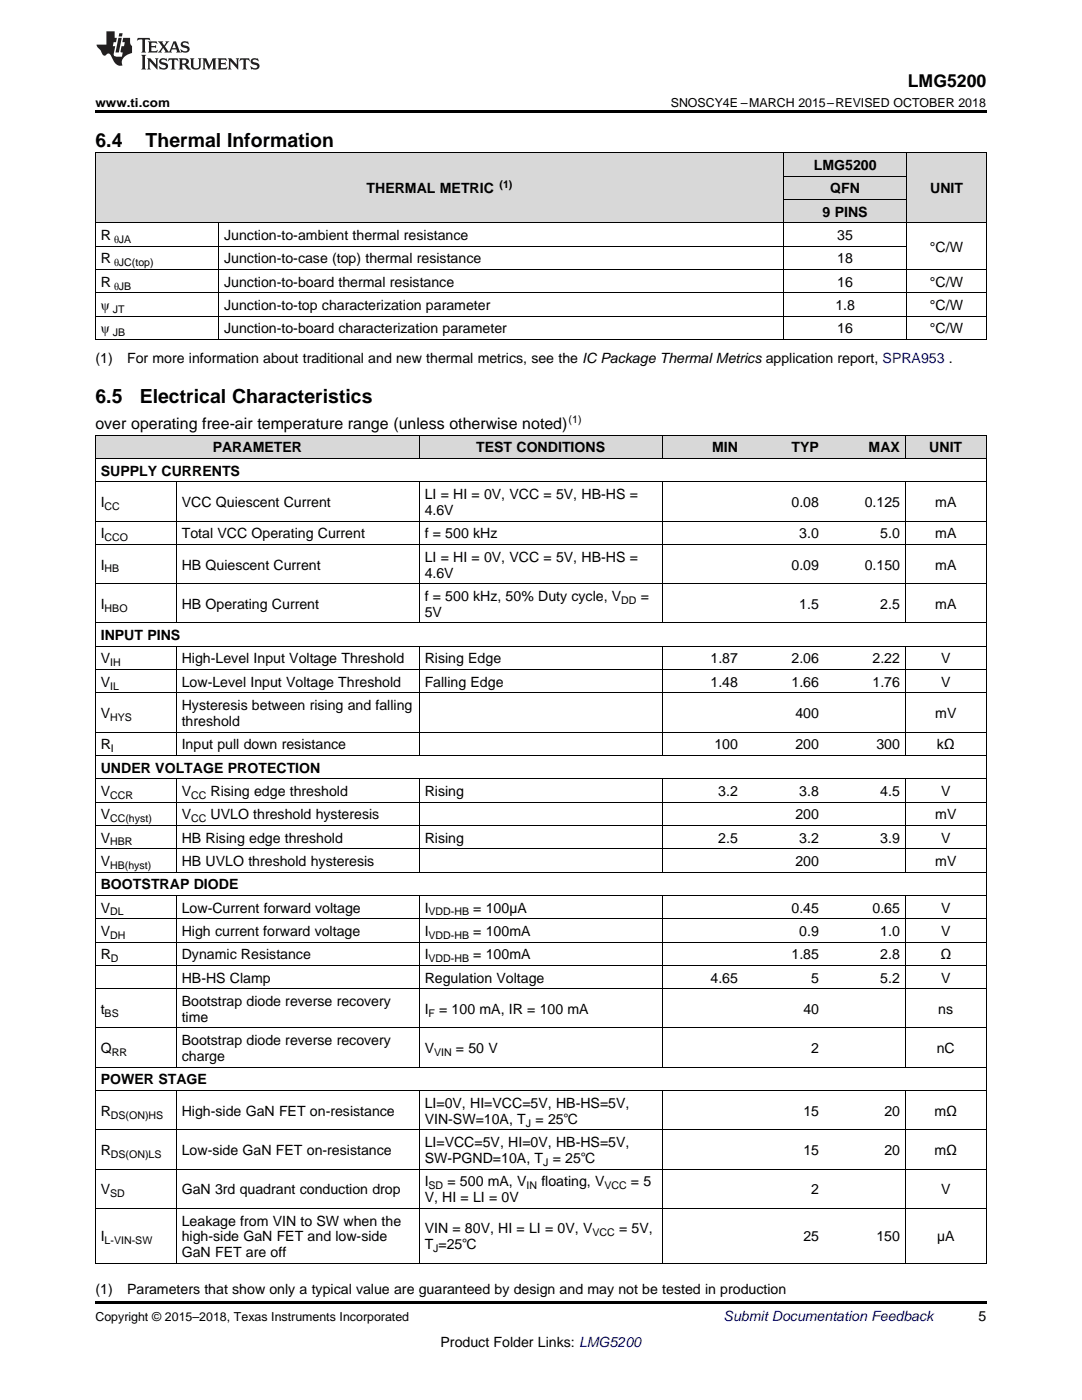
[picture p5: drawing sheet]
<svg xmlns="http://www.w3.org/2000/svg" width="216mm" height="279mm" viewBox="0 0 216 279" stroke-linecap="round" stroke-linejoin="round" font-family="sans-serif">
<defs><g id="words">
<g font-size="3.9">
<text x="19" y="29.3">6.4</text>
<text x="29.1" y="29.3">Thermal Information</text>
<text x="19" y="80.5">6.5</text>
<text x="27.9" y="80.5">Electrical Characteristics</text>
</g>
<text font-size="3.5" x="181.2" y="17.3">LMG5200</text>
<text font-size="3.2" x="19" y="85.6">over operating free-air temperature range (unless otherwise noted)</text>
<g font-size="2.8">
<text x="162.4" y="33.9">LMG5200</text>
<text x="73.1" y="38.6">THERMAL METRIC</text>
<text x="165.7" y="38.6">QFN</text>
<text x="185.6" y="38.6">UNIT</text>
<text x="20.1" y="47.9">R</text>
<text x="44.7" y="47.9">Junction-to-ambient thermal resistance</text>
<text x="164.1" y="43.3">9 PINS</text>
<text x="167.1" y="47.9">35</text>
<text x="20.1" y="52.6">R</text>
<text x="44.7" y="52.6">Junction-to-case (top) thermal resistance</text>
<text x="167.1" y="52.6">18</text>
<text x="185.6" y="50.2">°C/W</text>
<text x="20.1" y="57.2">R</text>
<text x="44.7" y="57.2">Junction-to-board thermal resistance</text>
<text x="167.1" y="57.2">16</text>
<text x="185.6" y="57.2">°C/W</text>
<text x="20.1" y="61.9">ψ</text>
<text x="44.7" y="61.9">Junction-to-top characterization parameter</text>
<text x="166.7" y="61.9">1.8</text>
<text x="185.6" y="61.9">°C/W</text>
<text x="20.1" y="66.5">ψ</text>
<text x="44.7" y="66.5">Junction-to-board characterization parameter</text>
<text x="167.1" y="66.5">16</text>
<text x="185.6" y="66.5">°C/W</text>
<text x="19" y="72.4">(1)</text>
<text x="25.4" y="72.4">For more information about traditional and new thermal metrics, see the IC Package Thermal Metrics application report, SPRA953 .</text>
<text x="20.1" y="94.9">SUPPLY CURRENTS</text>
<text x="42.4" y="90.3">PARAMETER</text>
<text x="95" y="90.3">TEST CONDITIONS</text>
<text x="142.1" y="90.3">MIN</text>
<text x="157.9" y="90.3">TYP</text>
<text x="173.3" y="90.3">MAX</text>
<text x="185.4" y="90.3">UNIT</text>
<text x="20.1" y="101.2">I</text>
<text x="36.3" y="101.2">VCC Quiescent Current</text>
<text x="84.7" y="99.6">LI = HI = 0V, VCC = 5V, HB-HS =</text>
<text x="157.9" y="101.2">0.08</text>
<text x="172.5" y="101.2">0.125</text>
<text x="186.6" y="101.2">mA</text>
<text x="20.1" y="107.4">I</text>
<text x="36.3" y="107.4">Total VCC Operating Current</text>
<text x="84.7" y="102.8">4.6V</text>
<text x="84.7" y="107.4">f = 500 kHz</text>
<text x="159.5" y="107.4">3.0</text>
<text x="175.6" y="107.4">5.0</text>
<text x="186.6" y="107.4">mA</text>
<text x="20.1" y="113.7">I</text>
<text x="36.3" y="113.7">HB Quiescent Current</text>
<text x="84.7" y="112.1">LI = HI = 0V, VCC = 5V, HB-HS =</text>
<text x="157.9" y="113.7">0.09</text>
<text x="172.5" y="113.7">0.150</text>
<text x="186.6" y="113.7">mA</text>
<text x="84.7" y="115.3">4.6V</text>
<text x="84.7" y="119.9">f = 500 kHz, 50% Duty cycle, V</text>
<text x="127.8" y="119.9">=</text>
<text x="20.1" y="121.5">I</text>
<text x="36.3" y="121.5">HB Operating Current</text>
<text x="84.7" y="123.1">5V</text>
<text x="159.5" y="121.5">1.5</text>
<text x="175.6" y="121.5">2.5</text>
<text x="186.6" y="121.5">mA</text>
<text x="20.1" y="127.7">INPUT PINS</text>
<text x="20.1" y="132.4">V</text>
<text x="20.1" y="137.1">V</text>
<text x="36.3" y="132.4">High-Level Input Voltage Threshold</text>
<text x="36.3" y="137.1">Low-Level Input Voltage Threshold</text>
<text x="84.7" y="132.4">Rising Edge</text>
<text x="84.7" y="137.1">Falling Edge</text>
<text x="141.8" y="132.4">1.87</text>
<text x="141.8" y="137.1">1.48</text>
<text x="157.9" y="132.4">2.06</text>
<text x="157.9" y="137.1">1.66</text>
<text x="174.1" y="132.4">2.22</text>
<text x="174.1" y="137.1">1.76</text>
<text x="187.8" y="132.4">V</text>
<text x="187.8" y="137.1">V</text>
<text x="20.1" y="143.3">V</text>
<text x="36.3" y="141.7">Hysteresis between rising and falling</text>
<text x="158.7" y="143.3">400</text>
<text x="186.6" y="143.3">mV</text>
<text x="20.1" y="149.5">R</text>
<text x="36.3" y="144.9">threshold</text>
<text x="36.3" y="149.5">Input pull down resistance</text>
<text x="142.6" y="149.5">100</text>
<text x="158.7" y="149.5">200</text>
<text x="174.9" y="149.5">300</text>
<text x="186.9" y="149.5">kΩ</text>
<text x="20.1" y="154.2">UNDER VOLTAGE PROTECTION</text>
<text x="20.1" y="158.9">V</text>
<text x="36.3" y="158.9">V</text>
<text x="42" y="158.9">Rising edge threshold</text>
<text x="84.7" y="158.9">Rising</text>
<text x="143.3" y="158.9">3.2</text>
<text x="159.5" y="158.9">3.8</text>
<text x="175.6" y="158.9">4.5</text>
<text x="187.8" y="158.9">V</text>
<text x="20.1" y="163.5">V</text>
<text x="36.3" y="163.5">V</text>
<text x="42" y="163.5">UVLO threshold hysteresis</text>
<text x="158.7" y="163.5">200</text>
<text x="186.6" y="163.5">mV</text>
<text x="20.1" y="168.2">V</text>
<text x="20.1" y="172.8">V</text>
<text x="36.3" y="168.2">HB Rising edge threshold</text>
<text x="36.3" y="172.8">HB UVLO threshold hysteresis</text>
<text x="84.7" y="168.2">Rising</text>
<text x="143.3" y="168.2">2.5</text>
<text x="158.7" y="172.8">200</text>
<text x="159.5" y="168.2">3.2</text>
<text x="175.6" y="168.2">3.9</text>
<text x="186.6" y="172.8">mV</text>
<text x="187.8" y="168.2">V</text>
<text x="20.1" y="177.5">BOOTSTRAP DIODE</text>
<text x="20.1" y="182.1">V</text>
<text x="36.3" y="182.1">Low-Current forward voltage</text>
<text x="84.7" y="182.1">I</text>
<text x="94.4" y="182.1">= 100µA</text>
<text x="157.9" y="182.1">0.45</text>
<text x="174.1" y="182.1">0.65</text>
<text x="187.8" y="182.1">V</text>
<text x="20.1" y="186.8">V</text>
<text x="20.1" y="191.5">R</text>
<text x="36.3" y="186.8">High current forward voltage</text>
<text x="36.3" y="191.5">Dynamic Resistance</text>
<text x="84.7" y="186.8">I</text>
<text x="84.7" y="191.5">I</text>
<text x="94.4" y="186.8">= 100mA</text>
<text x="94.4" y="191.5">= 100mA</text>
<text x="157.9" y="191.5">1.85</text>
<text x="159.5" y="186.8">0.9</text>
<text x="175.6" y="186.8">1.0</text>
<text x="175.6" y="191.5">2.8</text>
<text x="187.6" y="191.5">Ω</text>
<text x="187.8" y="186.8">V</text>
<text x="36.3" y="196.1">HB-HS Clamp</text>
<text x="84.7" y="196.1">Regulation Voltage</text>
<text x="141.8" y="196.1">4.65</text>
<text x="161.9" y="196.1">5</text>
<text x="175.6" y="196.1">5.2</text>
<text x="187.8" y="196.1">V</text>
<text x="20.1" y="202.4">t</text>
<text x="36.3" y="200.8">Bootstrap diode reverse recovery</text>
<text x="36.3" y="203.9">time</text>
<text x="84.7" y="202.4">I</text>
<text x="87.6" y="202.4">= 100 mA, IR = 100 mA</text>
<text x="160.3" y="202.4">40</text>
<text x="187.2" y="202.4">ns</text>
<text x="36.3" y="208.6">Bootstrap diode reverse recovery</text>
<text x="20.1" y="210.2">Q</text>
<text x="36.3" y="211.8">charge</text>
<text x="84.7" y="210.2">V</text>
<text x="91" y="210.2">= 50 V</text>
<text x="161.9" y="210.2">2</text>
<text x="186.9" y="210.2">nC</text>
<text x="20.1" y="216.4">POWER STAGE</text>
<text x="84.7" y="221.1">LI=0V, HI=VCC=5V, HB-HS=5V,</text>
<text x="20.1" y="222.7">R</text>
<text x="36.3" y="222.7">High-side GaN FET on-resistance</text>
<text x="84.7" y="224.3">VIN-SW=10A, T = 25℃</text>
<text x="160.3" y="222.7">15</text>
<text x="176.5" y="222.7">20</text>
<text x="186.5" y="222.7">mΩ</text>
<text x="20.1" y="230.5">R</text>
<text x="36.3" y="230.5">Low-side GaN FET on-resistance</text>
<text x="84.7" y="228.9">LI=VCC=5V, HI=0V, HB-HS=5V,</text>
<text x="84.7" y="232.1">SW-PGND=10A, T = 25℃</text>
<text x="160.3" y="230.5">15</text>
<text x="176.5" y="230.5">20</text>
<text x="186.5" y="230.5">mΩ</text>
<text x="20.1" y="238.3">V</text>
<text x="36.3" y="238.3">GaN 3rd quadrant conduction drop</text>
<text x="84.7" y="236.7">I</text>
<text x="84.7" y="239.9">V, HI = LI = 0V</text>
<text x="89.3" y="236.7">= 500 mA, V</text>
<text x="108" y="236.7">floating, V</text>
<text x="125.9" y="236.7">= 5</text>
<text x="161.9" y="238.3">2</text>
<text x="187.8" y="238.3">V</text>
<text x="36.3" y="244.6">Leakage from VIN to SW when the</text>
<text x="20.1" y="247.8">I</text>
<text x="36.3" y="247.8">high-side GaN FET and low-side</text>
<text x="36.3" y="250.9">GaN FET are off</text>
<text x="84.7" y="246.2">VIN = 80V, HI = LI = 0V, V</text>
<text x="84.7" y="249.3">T =25℃</text>
<text x="123.5" y="246.2">= 5V,</text>
<text x="160.3" y="247.8">25</text>
<text x="174.9" y="247.8">150</text>
<text x="187" y="247.8">µA</text>
<text x="19" y="258.2">(1)</text>
<text x="25.4" y="258.2">Parameters that show only a typical value are guaranteed by design and may not be tested in production</text>
<text x="195.3" y="263.6">5</text>
<text x="87.9" y="268.9">Product Folder Links: LMG5200</text>
</g>
<text font-size="2.8" fill="#0000c8" x="144.4" y="263.6">Submit Documentation Feedback</text>
<g font-size="2.5">
<text x="19" y="21.4">www.ti.com</text>
<text x="133.8" y="21.4">SNOSCY4E –MARCH 2015–REVISED OCTOBER 2018</text>
<text x="19" y="263.6">Copyright © 2015–2018, Texas Instruments Incorporated</text>
</g>
<g font-size="2.1">
<text x="99.7" y="37.5">(1)</text>
<text x="22.8" y="48.5">θJA</text>
<text x="22.8" y="53.1">θJC(top)</text>
<text x="22.8" y="57.8">θJB</text>
<text x="22.5" y="62.4">JT</text>
<text x="22.5" y="67.1">JB</text>
<text x="113.5" y="84.3">(1)</text>
<text x="20.9" y="101.7">CC</text>
<text x="20.9" y="108">CCO</text>
<text x="20.9" y="114.2">HB</text>
<text x="20.9" y="122.1">HBO</text>
<text x="124" y="120.5">DD</text>
<text x="22" y="133">IH</text>
<text x="22" y="137.6">IL</text>
<text x="22" y="143.9">HYS</text>
<text x="22.1" y="150.1">I</text>
<text x="22" y="159.4">CCR</text>
<text x="38.1" y="159.4">CC</text>
<text x="22" y="164.1">CC(hyst)</text>
<text x="38.1" y="164.1">CC</text>
<text x="22" y="168.7">HBR</text>
<text x="22" y="173.4">HB(hyst)</text>
<text x="22" y="182.7">DL</text>
<text x="85.5" y="182.7">VDD-HB</text>
<text x="22" y="187.4">DH</text>
<text x="85.5" y="187.4">VDD-HB</text>
<text x="22.1" y="192">D</text>
<text x="85.5" y="192">VDD-HB</text>
<text x="20.9" y="202.9">BS</text>
<text x="85.5" y="202.9">F</text>
<text x="22.3" y="210.7">RR</text>
<text x="86.6" y="210.7">VIN</text>
<text x="22.1" y="223.2">DS(ON)HS</text>
<text x="105" y="224.8">J</text>
<text x="22.1" y="231.1">DS(ON)LS</text>
<text x="108.4" y="232.7">J</text>
<text x="22" y="238.9">SD</text>
<text x="85.5" y="237.3">SD</text>
<text x="105.1" y="237.3">IN</text>
<text x="120.6" y="237.3">VCC</text>
<text x="20.9" y="248.3">L-VIN-SW</text>
<text x="86.4" y="249.9">J</text>
<text x="118.2" y="246.7">VCC</text>
</g>
</g></defs>
<g fill="#d8d8d8">
<path d="M19 86.9h16.2v4.6h-16.2z"/>
<path d="M35.2 86.9h48.5v4.6h-48.5z"/>
<path d="M83.7 86.9h48.5v4.6h-48.5z"/>
<path d="M132.2 86.9h16.1v4.6h-16.1z"/>
<path d="M148.3 86.9h16.2v4.6h-16.2z"/>
<path d="M164.5 86.9h16.2v4.6h-16.2z"/>
<path d="M180.7 86.9h16.1v4.6h-16.1z"/>
<path d="M19 30.6h24.7v13.9h-24.7z"/>
<path d="M43.7 30.6h112.7v13.9h-112.7z"/>
<path d="M181 30.6h15.8v13.9h-15.8z"/>
<path d="M156.4 39.9h24.6v4.6h-24.6z"/>
<path d="M156.4 35.2h24.6v4.7h-24.6z"/>
<path d="M156.4 30.6h24.6v4.6h-24.6z"/>
</g>
<path d="M19 22h177.8v.5h-177.8zM19 67.8h.2zM156.2 67.8h.2zM180.9 67.8h.1zM196.7 67.8h.1zM19 259.7h177.8v.5h-177.8z" fill="#000"/>
<g fill="none" stroke="#000" stroke-width=".2">
<path d="M19 30.5h177.8M19.1 30.5v37.3M156.3 30.5v37.3M156.4 39.8h24.6M156.4 35.2h24.6M180.9 30.5v37.3M196.8 30.5v37.3M19 58.4h177.8M19 53.8h177.8M19 49.1h162M19 44.5h177.8M43.6 44.5v23.3"/>
<path d="M19 67.8h177.8M19 63.1h177.8M19 96.1h177.8M19 91.5h177.8M19 86.8h177.8M19.1 86.9v165.3M35.2 96.2v28.2M83.6 86.9v4.6M83.6 96.2v28.2M132.1 86.9v4.6M132.1 96.2v28.2M180.6 86.9v4.6"/>
<path d="M180.6 96.2v28.2M196.8 86.9v165.3M19 116.5h177.8M19 108.6h177.8M19 104h177.8M19 138.3h177.8M19 133.6h177.8M19 129h177.8M19 124.3h177.8M35.2 129v21.8M83.6 129v21.8M132.1 129v21.8"/>
<path d="M180.6 129v21.8M19 155.4h177.8M19 150.8h177.8M19 146.1h177.8M35.2 155.4v18.7M83.6 155.4v18.7M132.1 155.4v18.7M180.6 155.4v18.7M19 178.7h177.8M19 174h177.8M19 169.4h177.8M19 164.7h177.8"/>
<path d="M19 160.1h177.8M35.2 178.7v34.3M83.6 178.7v34.3M132.1 178.7v34.3M180.6 178.7v34.3M19 197.3h177.8M19 192.7h177.8M19 188h177.8M19 183.4h177.8M19 217.6h177.8M19 213h177.8M19 205.2h177.8"/>
<path d="M35.2 217.7v34.5M83.6 217.7v34.5M132.1 217.7v34.5M180.6 217.7v34.5M19 233.3h177.8M19 225.5h177.8M19 252.1h177.8M19 241.1h177.8"/>
</g>
<g fill="#231f20">
<path d="M27.5 7.6l-.1 .5 .4-.2h.6v.1v2.1l-.2 .4h1l-.3-.4v-2.1l.1-.1h.5l.5 .2-.2-.5zM29.5 8.3l.2 .3v1.5l-.2 .4h1.8l.2-.6a1.04 1.04 0 0 1-1.3 .2v-.7h.6l.3 .2v-.6l-.3 .2h-.6v-.6l.8-.1 .4 .3-.2-.5zM31.5 8.3l.9 1.1-.9 1.1h.8l-.2-.2 .5-.7 .4 .7-.2 .2h1.5l-.1-.2 .1-.4h.9l.1 .4-.2 .2h1l-.3-.3-.7-1.9h-.5l-.9 2-.8-1 .9-1h-.8l.1 .3-.3 .5-.4-.6 .2-.2zM34.7 8.6l.4 1h-.7zM36.3 8.4a.63 .63 0 0 0-.2 .7 .63 .63 0 0 0 .6 .4l.6 .2 .1 .2a.75 .75 0 0 1-.7 .4 .75 .75 0 0 1-.6-.5l.1 .7 .1-.1a1.11 1.11 0 0 0 1.5-.6 1.13 1.13 0 0 0-1.2-.8l-.1-.4a1.04 1.04 0 0 1 1.2 .2l-.2-.5-.1 .1-.5-.2zM28.2 10.9l.2 .4v2.2l-.2 .4h1l-.3-.4v-2.2l.3-.4zM29.3 11.6l.3 .4v1.5l-.3 .4h.8l-.2-.4v-1.3l1.5 1.7v-1.9l.2-.4h-.7l.2 .4v.9l-1.1-1.3zM32 11.8a.62 .62 0 0 0-.2 .7 .62 .62 0 0 0 .6 .4l.6 .1 .1 .3a.76 .76 0 0 1-.7 .3 .76 .76 0 0 1-.6-.4l.1 .7 .1-.1a1.11 1.11 0 0 0 1.5-.6 1.13 1.13 0 0 0-1.2-.8l-.1-.4a1.04 1.04 0 0 1 1.2 .2l-.2-.6-.1 .1-.5-.1zM33.7 11.6l-.2 .6a.61 .61 0 0 1 .8-.3v1.6l-.2 .4h.9l-.2-.4v-1.6a.63 .63 0 0 1 .8 .3l-.2-.6zM35.6 11.6l.3 .4v1.5l-.3 .4h1l-.2-.2v-.8l.5 .2a.76 .76 0 0 0 1.2 .7l-1-1a.58 .58 0 0 0 .6-.5 .58 .58 0 0 0-.5-.6zM36.4 11.9h.1a.45 .45 0 0 1 .5 .1 .45 .45 0 0 1 .1 .5l-.7 .2zM37.9 11.6l.2 .2a2.17 2.17 0 0 0 .3 1.9 .99 .99 0 0 0 1.6-.6v-1.1l.2-.4h-.7l.2 .2a1.92 1.92 0 0 1-.2 1.8 .6 .6 0 0 1-.9-.5v-1.1l.2-.4zM40.4 11.6l.2 .4v1.5l-.2 .4h.7l-.2-.4v-1.4l.8 1.8 .8-1.8v1.4l-.2 .4h.9l-.2-.4v-1.5l.2-.4h-.8l-.6 1.5-.6-1.5zM43.4 11.6l.2 .4v1.5l-.2 .4h1.8l.2-.6a1.04 1.04 0 0 1-1.3 .1v-.6h.5l.4 .2v-.6l-.4 .2h-.5v-.7h.8l.3 .3-.1-.6zM45.5 11.6l.2 .4v1.5l-.2 .4h.7l-.2-.4v-1.3l1.5 1.7v-1.9l.2-.4h-.7l.2 .4v.9l-1.1-1.3zM47.9 11.6l-.1 .6a.61 .61 0 0 1 .8-.3v1.6l-.3 .4h1l-.3-.4 .1-1.6a.63 .63 0 0 1 .7 .3l-.1-.6zM50.2 11.8a.62 .62 0 0 0-.2 .7 .62 .62 0 0 0 .6 .4l.6 .1 .2 .3a.76 .76 0 0 1-.8 .3 .76 .76 0 0 1-.6-.4l.1 .7 .2-.1a1.11 1.11 0 0 0 1.5-.6 1.13 1.13 0 0 0-1.3-.8l-.1-.4a1.04 1.04 0 0 1 1.2 .2l-.1-.6-.2 .1-.5-.1z"/>
<path d="M21.2 6.3v2.6h-1.9l.1 .4 .7 .9a.91 .91 0 0 0 1 .8 .56 .56 0 0 1 .5-.3 .56 .56 0 0 1 .5 .3l.4 .8a1.53 1.53 0 0 0 1.9 1.2 1.54 1.54 0 0 1 1-2.1l.9-.3v-1.4a1.52 1.52 0 0 1-.3-1.6h-1.4l-.2 .8h.5l-.2 .8h-.4l-.2 1v.2l.4 .1-.2 .8a1.93 1.93 0 0 1-1.6-.3l.3-1.8h-.5l.2-.8h.4l.2-.8h-.4v-1.3zM23.6 7.6l-.6 2.9h.7l.6-2.9zM23.8 6.6l-.1 .7h.6l.2-.7z"/>
</g>
<use href="#words"/>
</svg>
